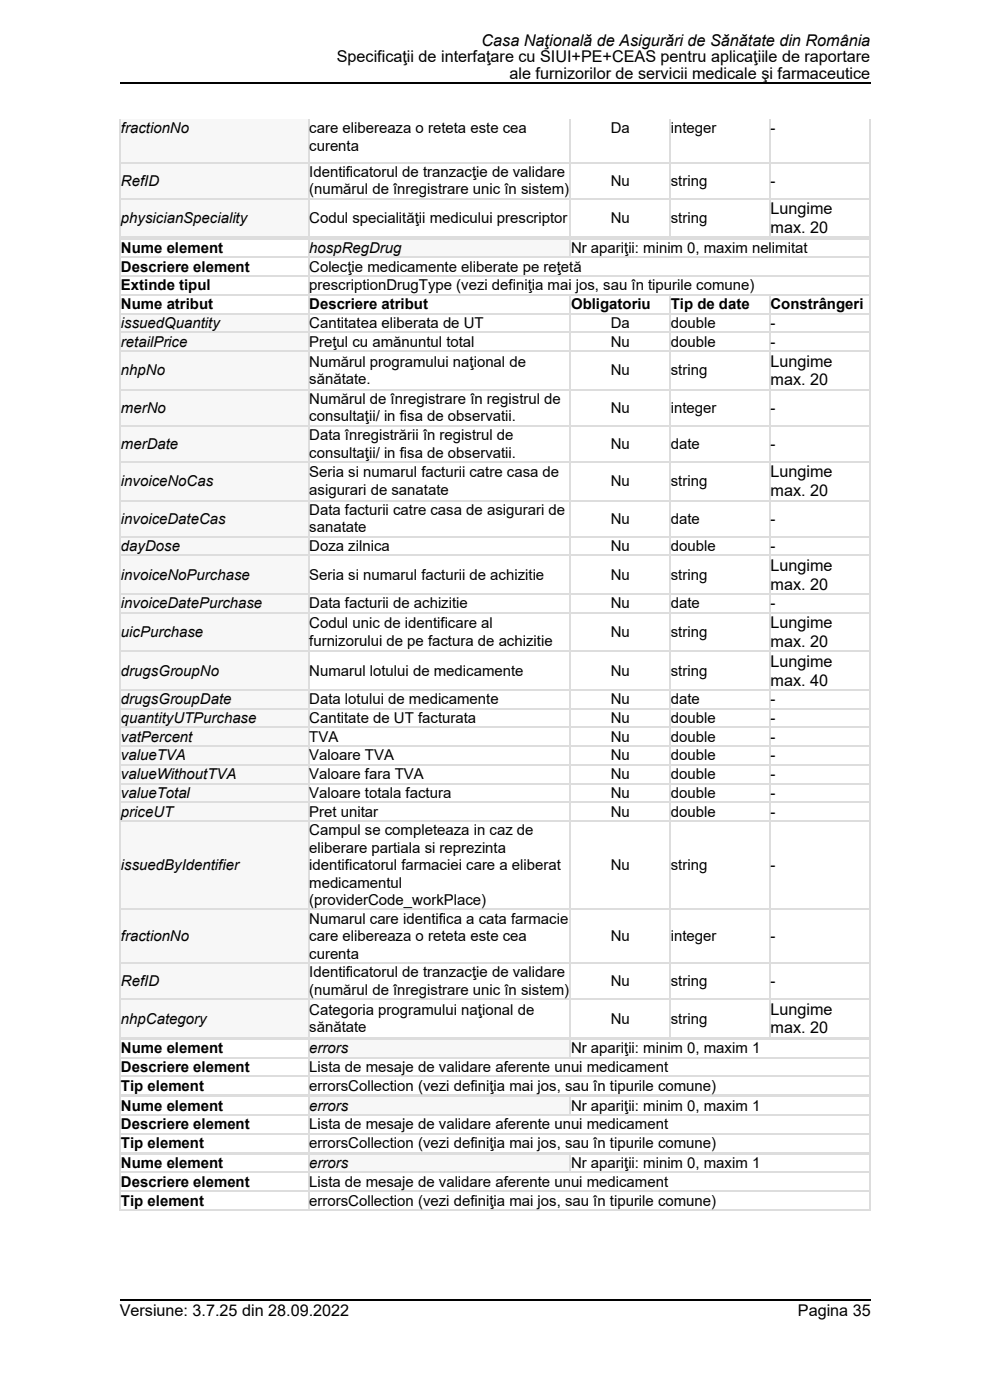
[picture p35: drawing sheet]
<svg xmlns="http://www.w3.org/2000/svg" width="210mm" height="297mm" viewBox="0 0 210 297" stroke-linecap="round" stroke-linejoin="round" font-family="sans-serif">
<defs><g id="words">
<g font-size="3.4">
<text x="102.2" y="9.8">Casa Naţională de Asigurări de Sănătate din România</text>
<text x="71.4" y="13.2">Specificaţii de interfaţare cu SIUI+PE+CEAS pentru aplicaţiile de raportare</text>
<text x="108.1" y="16.7">ale furnizorilor de servicii medicale şi farmaceutice</text>
<text x="163.4" y="45.5">Lungime</text>
<text x="163.4" y="49.5">max. 20</text>
<text x="163.4" y="77.8">Lungime</text>
<text x="163.4" y="81.7">max. 20</text>
<text x="163.4" y="101.3">Lungime</text>
<text x="163.4" y="105.3">max. 20</text>
<text x="163.4" y="121.1">Lungime</text>
<text x="163.4" y="125.1">max. 20</text>
<text x="163.4" y="133.3">Lungime</text>
<text x="163.4" y="137.3">max. 20</text>
<text x="163.4" y="141.5">Lungime</text>
<text x="163.4" y="145.5">max. 40</text>
<text x="163.4" y="215.3">Lungime</text>
<text x="163.4" y="219.2">max. 20</text>
<text x="25.4" y="279.3">Versiune: 3.7.25 din 28.09.2022</text>
<text x="169.3" y="279.3">Pagina 35</text>
</g>
<g font-size="3.2">
<text x="25.7" y="28.3">fractionNo</text>
<text x="65.6" y="28.3">care elibereaza o reteta este cea</text>
<text x="129.5" y="28.3">Da</text>
<text x="142.3" y="28.3">i</text>
<text x="143" y="28.3">nteger</text>
<text x="163.4" y="28.3">-</text>
<text x="65.6" y="32">curenta</text>
<text x="25.7" y="39.4">RefID</text>
<text x="65.6" y="37.6">I</text>
<text x="65.6" y="41.3">(numărul de înregistrare unic în sistem)</text>
<text x="66.5" y="37.6">dentificatorul de tranzacţie de validare</text>
<text x="129.5" y="39.4">Nu</text>
<text x="142.3" y="39.4">string</text>
<text x="163.4" y="39.4">-</text>
<text x="25.7" y="47.3">physicianSpeciality</text>
<text x="65.6" y="47.3">Codul specialităţii medicului prescriptor</text>
<text x="129.5" y="47.3">Nu</text>
<text x="142.3" y="47.3">string</text>
<text x="25.7" y="53.7">Nume element</text>
<text x="65.6" y="53.7">hospRegDrug</text>
<text x="121.1" y="53.7">Nr apariţii: minim 0, maxim nelimitat</text>
<text x="25.7" y="57.7">Descriere element</text>
<text x="65.6" y="57.7">Colecţie medicamente eliberate pe reţetă</text>
<text x="25.7" y="61.6">Extinde tipul</text>
<text x="25.7" y="65.6">Nume atribut</text>
<text x="65.6" y="61.6">prescriptionDrugType (vezi definiţia mai jos, sau în tipurile comune)</text>
<text x="65.6" y="65.6">Descriere atribut</text>
<text x="121.1" y="65.6">Obligatoriu</text>
<text x="142.3" y="65.6">Tip de date</text>
<text x="163.4" y="65.6">Constrângeri</text>
<text x="25.7" y="69.6">i</text>
<text x="26.4" y="69.6">ssuedQuantity</text>
<text x="65.6" y="69.6">Cantitatea eliberata de UT</text>
<text x="129.5" y="69.6">Da</text>
<text x="142.3" y="69.6">double</text>
<text x="163.4" y="69.6">-</text>
<text x="25.7" y="73.5">retailPrice</text>
<text x="65.6" y="73.5">Preţul cu amănuntul total</text>
<text x="65.6" y="77.8">Numărul programului naţional de</text>
<text x="129.5" y="73.5">Nu</text>
<text x="142.3" y="73.5">double</text>
<text x="163.4" y="73.5">-</text>
<text x="25.7" y="79.6">nhpNo</text>
<text x="65.6" y="81.5">sănătate.</text>
<text x="129.5" y="79.6">Nu</text>
<text x="142.3" y="79.6">string</text>
<text x="25.7" y="87.5">merNo</text>
<text x="65.6" y="85.7">Numărul de înregistrare în registrul de</text>
<text x="65.6" y="89.4">consultaţii/ in fisa de observatii.</text>
<text x="129.5" y="87.5">Nu</text>
<text x="142.3" y="87.5">i</text>
<text x="143" y="87.5">nteger</text>
<text x="163.4" y="87.5">-</text>
<text x="25.7" y="95.2">merDate</text>
<text x="65.6" y="93.4">Data înregistrării în registrul de</text>
<text x="129.5" y="95.2">Nu</text>
<text x="142.3" y="95.2">date</text>
<text x="163.4" y="95.2">-</text>
<text x="65.6" y="97.1">consultaţii/ in fisa de observatii.</text>
<text x="65.6" y="101.3">Seria si numarul facturii catre casa de</text>
<text x="25.7" y="103.1">i</text>
<text x="26.4" y="103.1">nvoiceNoCas</text>
<text x="65.6" y="105">asigurari de sanatate</text>
<text x="129.5" y="103.1">Nu</text>
<text x="142.3" y="103.1">string</text>
<text x="25.7" y="111.1">i</text>
<text x="26.4" y="111.1">nvoiceDateCas</text>
<text x="65.6" y="109.2">Data facturii catre casa de asigurari de</text>
<text x="65.6" y="112.9">sanatate</text>
<text x="129.5" y="111.1">Nu</text>
<text x="142.3" y="111.1">date</text>
<text x="163.4" y="111.1">-</text>
<text x="25.7" y="116.9">dayDose</text>
<text x="65.6" y="116.9">Doza zilnica</text>
<text x="129.5" y="116.9">Nu</text>
<text x="142.3" y="116.9">double</text>
<text x="163.4" y="116.9">-</text>
<text x="25.7" y="123">i</text>
<text x="26.4" y="123">nvoiceNoPurchase</text>
<text x="65.6" y="123">Seria si numarul facturii de achizitie</text>
<text x="129.5" y="123">Nu</text>
<text x="142.3" y="123">string</text>
<text x="25.7" y="129.1">i</text>
<text x="26.4" y="129.1">nvoiceDatePurchase</text>
<text x="65.6" y="129.1">Data facturii de achizitie</text>
<text x="129.5" y="129.1">Nu</text>
<text x="142.3" y="129.1">date</text>
<text x="163.4" y="129.1">-</text>
<text x="25.7" y="135.1">uicPurchase</text>
<text x="65.6" y="133.3">Codul unic de identificare al</text>
<text x="65.6" y="137">furnizorului de pe factura de achizitie</text>
<text x="129.5" y="135.1">Nu</text>
<text x="142.3" y="135.1">string</text>
<text x="25.7" y="143.3">drugsGroupNo</text>
<text x="65.6" y="143.3">Numarul lotului de medicamente</text>
<text x="129.5" y="143.3">Nu</text>
<text x="142.3" y="143.3">string</text>
<text x="25.7" y="149.4">drugsGroupDate</text>
<text x="65.6" y="149.4">Data lotului de medicamente</text>
<text x="129.5" y="149.4">Nu</text>
<text x="142.3" y="149.4">date</text>
<text x="163.4" y="149.4">-</text>
<text x="25.7" y="153.4">quantityUTPurchase</text>
<text x="65.6" y="153.4">Cantitate de UT facturata</text>
<text x="129.5" y="153.4">Nu</text>
<text x="142.3" y="153.4">double</text>
<text x="163.4" y="153.4">-</text>
<text x="25.7" y="157.4">vatPercent</text>
<text x="25.7" y="161.3">valueTVA</text>
<text x="65.6" y="157.4">TVA</text>
<text x="65.6" y="161.3">Valoare TVA</text>
<text x="129.5" y="157.4">Nu</text>
<text x="129.5" y="161.3">Nu</text>
<text x="142.3" y="157.4">double</text>
<text x="142.3" y="161.3">double</text>
<text x="163.4" y="157.4">-</text>
<text x="163.4" y="161.3">-</text>
<text x="25.7" y="165.3">valueWithoutTVA</text>
<text x="65.6" y="165.3">Valoare fara TVA</text>
<text x="129.5" y="165.3">Nu</text>
<text x="142.3" y="165.3">double</text>
<text x="163.4" y="165.3">-</text>
<text x="25.7" y="169.3">valueTotal</text>
<text x="25.7" y="173.2">priceUT</text>
<text x="65.6" y="169.3">Valoare totala factura</text>
<text x="65.6" y="173.2">Pret unitar</text>
<text x="129.5" y="169.3">Nu</text>
<text x="129.5" y="173.2">Nu</text>
<text x="142.3" y="169.3">double</text>
<text x="142.3" y="173.2">double</text>
<text x="163.4" y="169.3">-</text>
<text x="163.4" y="173.2">-</text>
<text x="65.6" y="177.2">Campul se completeaza in caz de</text>
<text x="25.7" y="184.6">i</text>
<text x="26.4" y="184.6">ssuedByIdentifier</text>
<text x="65.6" y="180.9">eliberare partiala si reprezinta</text>
<text x="65.6" y="184.6">i</text>
<text x="66.3" y="184.6">dentificatorul farmaciei care a eliberat</text>
<text x="129.5" y="184.6">Nu</text>
<text x="142.3" y="184.6">string</text>
<text x="163.4" y="184.6">-</text>
<text x="65.6" y="188.3">medicamentul</text>
<text x="65.6" y="192">(providerCode_workPlace)</text>
<text x="65.6" y="196">Numarul care identifica a cata farmacie</text>
<text x="25.7" y="199.7">fractionNo</text>
<text x="65.6" y="199.7">care elibereaza o reteta este cea</text>
<text x="65.6" y="203.4">curenta</text>
<text x="129.5" y="199.7">Nu</text>
<text x="142.3" y="199.7">i</text>
<text x="143" y="199.7">nteger</text>
<text x="163.4" y="199.7">-</text>
<text x="25.7" y="209.2">RefID</text>
<text x="65.6" y="207.3">I</text>
<text x="66.5" y="207.3">dentificatorul de tranzacţie de validare</text>
<text x="129.5" y="209.2">Nu</text>
<text x="142.3" y="209.2">string</text>
<text x="163.4" y="209.2">-</text>
<text x="65.6" y="211">(numărul de înregistrare unic în sistem)</text>
<text x="65.6" y="215.3">Categoria programului naţional de</text>
<text x="25.7" y="217.1">nhpCategory</text>
<text x="65.6" y="219">sănătate</text>
<text x="129.5" y="217.1">Nu</text>
<text x="142.3" y="217.1">string</text>
<text x="25.7" y="223.5">Nume element</text>
<text x="25.7" y="227.4">Descriere element</text>
<text x="65.6" y="223.5">errors</text>
<text x="65.6" y="227.4">Lista de mesaje de validare aferente unui medicament</text>
<text x="121.1" y="223.5">Nr apariţii: minim 0, maxim 1</text>
<text x="25.7" y="231.4">Tip element</text>
<text x="65.6" y="231.4">errorsCollection (vezi definiţia mai jos, sau în tipurile comune)</text>
<text x="25.7" y="235.6">Nume element</text>
<text x="25.7" y="239.6">Descriere element</text>
<text x="65.6" y="235.6">errors</text>
<text x="65.6" y="239.6">Lista de mesaje de validare aferente unui medicament</text>
<text x="121.1" y="235.6">Nr apariţii: minim 0, maxim 1</text>
<text x="25.7" y="243.6">Tip element</text>
<text x="65.6" y="243.6">errorsCollection (vezi definiţia mai jos, sau în tipurile comune)</text>
<text x="25.7" y="247.8">Nume element</text>
<text x="25.7" y="251.8">Descriere element</text>
<text x="65.6" y="247.8">errors</text>
<text x="65.6" y="251.8">Lista de mesaje de validare aferente unui medicament</text>
<text x="121.1" y="247.8">Nr apariţii: minim 0, maxim 1</text>
<text x="25.7" y="255.7">Tip element</text>
<text x="65.6" y="255.7">errorsCollection (vezi definiţia mai jos, sau în tipurile comune)</text>
</g>
</g></defs>
<path d="M25.4 25.3h39.9v9.1h-39.9z" fill="#f7f7f7"/>
<g fill="#fff">
<path d="M65.3 25.3h55.6v9.1h-55.6z"/>
<path d="M120.9 25.3h21.1v9.1h-21.1z"/>
<path d="M142 25.3h21.2v9.1h-21.2z"/>
<path d="M163.2 25.3h21.1v9.1h-21.1z"/>
<path d="M25.4 34.4h39.9v7.7h-39.9z"/>
</g>
<path d="M25.4 34.4h39.9v7.7h-39.9z" fill="#f7f7f7"/>
<g fill="#fff">
<path d="M65.3 34.4h55.6v7.7h-55.6z"/>
<path d="M120.9 34.4h21.1v7.7h-21.1z"/>
<path d="M142 34.4h21.2v7.7h-21.2z"/>
<path d="M163.2 34.4h21.1v7.7h-21.1z"/>
<path d="M25.4 42.1h39.9v8.1h-39.9z"/>
</g>
<path d="M25.4 42.1h39.9v8.1h-39.9z" fill="#f7f7f7"/>
<g fill="#fff">
<path d="M65.3 42.1h55.6v8.1h-55.6z"/>
<path d="M120.9 42.1h21.1v8.1h-21.1z"/>
<path d="M142 42.1h21.2v8.1h-21.2z"/>
<path d="M163.2 42.1h21.1v8.1h-21.1z"/>
</g>
<path d="M25.4 34.5h159.2M25.5 25.3v25.2M65.5 25.3v25.2M121 25.3v25.2M142.2 25.3v25.2M163.3 25.3v25.2M184.5 25.3v25.2M25.4 42.2h159.2M25.4 50.4h159.2" fill="none" stroke="#ddd" stroke-width=".26"/>
<g fill="#fff">
<path d="M25.4 50.5h39.9v4h-39.9z"/>
<path d="M65.3 50.5h55.6v4h-55.6z"/>
</g>
<path d="M65.3 50.5h55.6v4h-55.6z" fill="#f7f7f7"/>
<g fill="#fff">
<path d="M120.9 50.5h63.4v4h-63.4z"/>
<path d="M25.4 54.5h39.9v3.9h-39.9z"/>
<path d="M65.3 54.5h119v3.9h-119z"/>
<path d="M25.4 58.4h39.9v4h-39.9z"/>
<path d="M65.3 58.4h119v4h-119z"/>
<path d="M25.4 62.4h39.9v4h-39.9z"/>
<path d="M65.3 62.4h55.6v4h-55.6z"/>
<path d="M120.9 62.4h21.1v4h-21.1z"/>
<path d="M142 62.4h21.2v4h-21.2z"/>
<path d="M163.2 62.4h21.1v4h-21.1z"/>
<path d="M25.4 66.4h39.9v3.9h-39.9z"/>
</g>
<path d="M25.4 66.4h39.9v3.9h-39.9z" fill="#f7f7f7"/>
<g fill="#fff">
<path d="M65.3 66.4h55.6v3.9h-55.6z"/>
<path d="M120.9 66.4h21.1v3.9h-21.1z"/>
<path d="M142 66.4h21.2v3.9h-21.2z"/>
<path d="M163.2 66.4h21.1v3.9h-21.1z"/>
<path d="M25.4 70.3h39.9v4h-39.9z"/>
</g>
<path d="M25.4 70.3h39.9v4h-39.9z" fill="#f7f7f7"/>
<g fill="#fff">
<path d="M65.3 70.3h55.6v4h-55.6z"/>
<path d="M120.9 70.3h21.1v4h-21.1z"/>
<path d="M142 70.3h21.2v4h-21.2z"/>
<path d="M163.2 70.3h21.1v4h-21.1z"/>
<path d="M25.4 74.3h39.9v8.2h-39.9z"/>
</g>
<path d="M25.4 74.3h39.9v8.2h-39.9z" fill="#f7f7f7"/>
<g fill="#fff">
<path d="M65.3 74.3h55.6v8.2h-55.6z"/>
<path d="M120.9 74.3h21.1v8.2h-21.1z"/>
<path d="M142 74.3h21.2v8.2h-21.2z"/>
<path d="M163.2 74.3h21.1v8.2h-21.1z"/>
<path d="M25.4 82.5h39.9v7.7h-39.9z"/>
</g>
<path d="M25.4 82.5h39.9v7.7h-39.9z" fill="#f7f7f7"/>
<g fill="#fff">
<path d="M65.3 82.5h55.6v7.7h-55.6z"/>
<path d="M120.9 82.5h21.1v7.7h-21.1z"/>
<path d="M142 82.5h21.2v7.7h-21.2z"/>
<path d="M163.2 82.5h21.1v7.7h-21.1z"/>
<path d="M25.4 90.2h39.9v7.7h-39.9z"/>
</g>
<path d="M25.4 90.2h39.9v7.7h-39.9z" fill="#f7f7f7"/>
<g fill="#fff">
<path d="M65.3 90.2h55.6v7.7h-55.6z"/>
<path d="M120.9 90.2h21.1v7.7h-21.1z"/>
<path d="M142 90.2h21.2v7.7h-21.2z"/>
<path d="M163.2 90.2h21.1v7.7h-21.1z"/>
<path d="M25.4 97.9h39.9v8.2h-39.9z"/>
</g>
<path d="M25.4 97.9h39.9v8.2h-39.9z" fill="#f7f7f7"/>
<g fill="#fff">
<path d="M65.3 97.9h55.6v8.2h-55.6z"/>
<path d="M120.9 97.9h21.1v8.2h-21.1z"/>
<path d="M142 97.9h21.2v8.2h-21.2z"/>
<path d="M163.2 97.9h21.1v8.2h-21.1z"/>
<path d="M25.4 106.1h39.9v7.6h-39.9z"/>
</g>
<path d="M25.4 106.1h39.9v7.6h-39.9z" fill="#f7f7f7"/>
<g fill="#fff">
<path d="M65.3 106.1h55.6v7.6h-55.6z"/>
<path d="M120.9 106.1h21.1v7.6h-21.1z"/>
<path d="M142 106.1h21.2v7.6h-21.2z"/>
<path d="M163.2 106.1h21.1v7.6h-21.1z"/>
<path d="M25.4 113.7h39.9v4h-39.9z"/>
</g>
<path d="M25.4 113.7h39.9v4h-39.9z" fill="#f7f7f7"/>
<g fill="#fff">
<path d="M65.3 113.7h55.6v4h-55.6z"/>
<path d="M120.9 113.7h21.1v4h-21.1z"/>
<path d="M142 113.7h21.2v4h-21.2z"/>
<path d="M163.2 113.7h21.1v4h-21.1z"/>
<path d="M25.4 117.7h39.9v8.2h-39.9z"/>
</g>
<path d="M25.4 117.7h39.9v8.2h-39.9z" fill="#f7f7f7"/>
<g fill="#fff">
<path d="M65.3 117.7h55.6v8.2h-55.6z"/>
<path d="M120.9 117.7h21.1v8.2h-21.1z"/>
<path d="M142 117.7h21.2v8.2h-21.2z"/>
<path d="M163.2 117.7h21.1v8.2h-21.1z"/>
<path d="M25.4 125.9h39.9v4h-39.9z"/>
</g>
<path d="M25.4 125.9h39.9v4h-39.9z" fill="#f7f7f7"/>
<g fill="#fff">
<path d="M65.3 125.9h55.6v4h-55.6z"/>
<path d="M120.9 125.9h21.1v4h-21.1z"/>
<path d="M142 125.9h21.2v4h-21.2z"/>
<path d="M163.2 125.9h21.1v4h-21.1z"/>
<path d="M25.4 129.9h39.9v8.2h-39.9z"/>
</g>
<path d="M25.4 129.9h39.9v8.2h-39.9z" fill="#f7f7f7"/>
<g fill="#fff">
<path d="M65.3 129.9h55.6v8.2h-55.6z"/>
<path d="M120.9 129.9h21.1v8.2h-21.1z"/>
<path d="M142 129.9h21.2v8.2h-21.2z"/>
<path d="M163.2 129.9h21.1v8.2h-21.1z"/>
<path d="M25.4 138.1h39.9v8.2h-39.9z"/>
</g>
<path d="M25.4 138.1h39.9v8.2h-39.9z" fill="#f7f7f7"/>
<g fill="#fff">
<path d="M65.3 138.1h55.6v8.2h-55.6z"/>
<path d="M120.9 138.1h21.1v8.2h-21.1z"/>
<path d="M142 138.1h21.2v8.2h-21.2z"/>
<path d="M163.2 138.1h21.1v8.2h-21.1z"/>
<path d="M25.4 146.3h39.9v3.9h-39.9z"/>
</g>
<path d="M25.4 146.3h39.9v3.9h-39.9z" fill="#f7f7f7"/>
<g fill="#fff">
<path d="M65.3 146.3h55.6v3.9h-55.6z"/>
<path d="M120.9 146.3h21.1v3.9h-21.1z"/>
<path d="M142 146.3h21.2v3.9h-21.2z"/>
<path d="M163.2 146.3h21.1v3.9h-21.1z"/>
<path d="M25.4 150.2h39.9v4h-39.9z"/>
</g>
<path d="M25.4 150.2h39.9v4h-39.9z" fill="#f7f7f7"/>
<g fill="#fff">
<path d="M65.3 150.2h55.6v4h-55.6z"/>
<path d="M120.9 150.2h21.1v4h-21.1z"/>
<path d="M142 150.2h21.2v4h-21.2z"/>
<path d="M163.2 150.2h21.1v4h-21.1z"/>
<path d="M25.4 154.2h39.9v4h-39.9z"/>
</g>
<path d="M25.4 154.2h39.9v4h-39.9z" fill="#f7f7f7"/>
<g fill="#fff">
<path d="M65.3 154.2h55.6v4h-55.6z"/>
<path d="M120.9 154.2h21.1v4h-21.1z"/>
<path d="M142 154.2h21.2v4h-21.2z"/>
<path d="M163.2 154.2h21.1v4h-21.1z"/>
<path d="M25.4 158.2h39.9v3.9h-39.9z"/>
</g>
<path d="M25.4 158.2h39.9v3.9h-39.9z" fill="#f7f7f7"/>
<g fill="#fff">
<path d="M65.3 158.2h55.6v3.9h-55.6z"/>
<path d="M120.9 158.2h21.1v3.9h-21.1z"/>
<path d="M142 158.2h21.2v3.9h-21.2z"/>
<path d="M163.2 158.2h21.1v3.9h-21.1z"/>
<path d="M25.4 162.1h39.9v4h-39.9z"/>
</g>
<path d="M25.4 162.1h39.9v4h-39.9z" fill="#f7f7f7"/>
<g fill="#fff">
<path d="M65.3 162.1h55.6v4h-55.6z"/>
<path d="M120.9 162.1h21.1v4h-21.1z"/>
<path d="M142 162.1h21.2v4h-21.2z"/>
<path d="M163.2 162.1h21.1v4h-21.1z"/>
<path d="M25.4 166.1h39.9v4h-39.9z"/>
</g>
<path d="M25.4 166.1h39.9v4h-39.9z" fill="#f7f7f7"/>
<g fill="#fff">
<path d="M65.3 166.1h55.6v4h-55.6z"/>
<path d="M120.9 166.1h21.1v4h-21.1z"/>
<path d="M142 166.1h21.2v4h-21.2z"/>
<path d="M163.2 166.1h21.1v4h-21.1z"/>
<path d="M25.4 170.1h39.9v3.9h-39.9z"/>
</g>
<path d="M25.4 170.1h39.9v3.9h-39.9z" fill="#f7f7f7"/>
<g fill="#fff">
<path d="M65.3 170.1h55.6v3.9h-55.6z"/>
<path d="M120.9 170.1h21.1v3.9h-21.1z"/>
<path d="M142 170.1h21.2v3.9h-21.2z"/>
<path d="M163.2 170.1h21.1v3.9h-21.1z"/>
<path d="M25.4 174h39.9v18.8h-39.9z"/>
</g>
<path d="M25.4 174h39.9v18.8h-39.9z" fill="#f7f7f7"/>
<g fill="#fff">
<path d="M65.3 174h55.6v18.8h-55.6z"/>
<path d="M120.9 174h21.1v18.8h-21.1z"/>
<path d="M142 174h21.2v18.8h-21.2z"/>
<path d="M163.2 174h21.1v18.8h-21.1z"/>
<path d="M25.4 192.8h39.9v11.4h-39.9z"/>
</g>
<path d="M25.4 192.8h39.9v11.4h-39.9z" fill="#f7f7f7"/>
<g fill="#fff">
<path d="M65.3 192.8h55.6v11.4h-55.6z"/>
<path d="M120.9 192.8h21.1v11.4h-21.1z"/>
<path d="M142 192.8h21.2v11.4h-21.2z"/>
<path d="M163.2 192.8h21.1v11.4h-21.1z"/>
<path d="M25.4 204.2h39.9v7.6h-39.9z"/>
</g>
<path d="M25.4 204.2h39.9v7.6h-39.9z" fill="#f7f7f7"/>
<g fill="#fff">
<path d="M65.3 204.2h55.6v7.6h-55.6z"/>
<path d="M120.9 204.2h21.1v7.6h-21.1z"/>
<path d="M142 204.2h21.2v7.6h-21.2z"/>
<path d="M163.2 204.2h21.1v7.6h-21.1z"/>
<path d="M25.4 211.8h39.9v8.2h-39.9z"/>
</g>
<path d="M25.4 211.8h39.9v8.2h-39.9z" fill="#f7f7f7"/>
<g fill="#fff">
<path d="M65.3 211.8h55.6v8.2h-55.6z"/>
<path d="M120.9 211.8h21.1v8.2h-21.1z"/>
<path d="M142 211.8h21.2v8.2h-21.2z"/>
<path d="M163.2 211.8h21.1v8.2h-21.1z"/>
</g>
<g fill="none" stroke="#ddd" stroke-width=".26">
<path d="M25.4 58.6h159.2M25.4 54.6h159.2M25.4 50.6h159.2M25.5 50.5v169.8M65.5 50.5v169.8M121 50.5v4.2M184.5 50.5v169.8M25.4 74.4h159.2M25.4 70.5h159.2M25.4 66.5h159.2M25.4 62.5h159.2M121 62.4v157.9"/>
<path d="M142.2 62.4v157.9M163.3 62.4v157.9M25.4 98h159.2M25.4 90.3h159.2M25.4 82.6h159.2M25.4 117.8h159.2M25.4 113.9h159.2M25.4 106.2h159.2M25.4 138.2h159.2M25.4 130h159.2M25.4 126h159.2M25.4 158.3h159.2"/>
<path d="M25.4 154.3h159.2M25.4 150.4h159.2M25.4 146.4h159.2M25.4 174.2h159.2M25.4 170.2h159.2M25.4 166.2h159.2M25.4 162.3h159.2M25.4 192.9h159.2M25.4 212h159.2M25.4 204.3h159.2M25.4 220.2h159.2"/>
</g>
<g fill="#fff">
<path d="M25.4 220.3h39.9v4h-39.9z"/>
<path d="M65.3 220.3h55.6v4h-55.6z"/>
</g>
<path d="M65.3 220.3h55.6v4h-55.6z" fill="#f7f7f7"/>
<g fill="#fff">
<path d="M120.9 220.3h63.4v4h-63.4z"/>
<path d="M25.4 224.3h39.9v3.9h-39.9z"/>
<path d="M65.3 224.3h119v3.9h-119z"/>
<path d="M25.4 228.2h39.9v4h-39.9z"/>
<path d="M65.3 228.2h119v4h-119z"/>
</g>
<path d="M25.4 232.3h159.2M25.4 228.4h159.2M25.4 224.4h159.2M25.4 220.4h159.2M25.5 220.3v12.2M65.5 220.3v12.2M121 220.3v4.2M184.5 220.3v12.2" fill="none" stroke="#ddd" stroke-width=".26"/>
<g fill="#fff">
<path d="M25.4 232.5h39.9v3.9h-39.9z"/>
<path d="M65.3 232.5h55.6v3.9h-55.6z"/>
</g>
<path d="M65.3 232.5h55.6v3.9h-55.6z" fill="#f7f7f7"/>
<g fill="#fff">
<path d="M120.9 232.5h63.4v3.9h-63.4z"/>
<path d="M25.4 236.4h39.9v4h-39.9z"/>
<path d="M65.3 236.4h119v4h-119z"/>
<path d="M25.4 240.4h39.9v4h-39.9z"/>
<path d="M65.3 240.4h119v4h-119z"/>
</g>
<path d="M25.4 236.6h159.2M25.4 232.6h159.2M25.5 232.5v12.1M65.5 232.5v12.1M121 232.5v4.2M184.5 232.5v12.1M25.4 244.5h159.2M25.4 240.5h159.2" fill="none" stroke="#ddd" stroke-width=".26"/>
<g fill="#fff">
<path d="M25.4 244.6h39.9v4h-39.9z"/>
<path d="M65.3 244.6h55.6v4h-55.6z"/>
</g>
<path d="M65.3 244.6h55.6v4h-55.6z" fill="#f7f7f7"/>
<g fill="#fff">
<path d="M120.9 244.6h63.4v4h-63.4z"/>
<path d="M25.4 248.6h39.9v4h-39.9z"/>
<path d="M65.3 248.6h119v4h-119z"/>
<path d="M25.4 252.6h39.9v3.9h-39.9z"/>
<path d="M65.3 252.6h119v3.9h-119z"/>
</g>
<path d="M25.4 256.7h159.2M25.4 252.7h159.2M25.4 248.7h159.2M25.4 244.8h159.2M25.5 244.6v12.2M65.5 244.6v12.2M121 244.6v4.3M184.5 244.6v12.2" fill="none" stroke="#ddd" stroke-width=".26"/>
<path d="M25.4 17.6h159.2M25.4 275.7h159.2" fill="none" stroke="#000" stroke-width=".26"/>
<use href="#words"/>
</svg>
